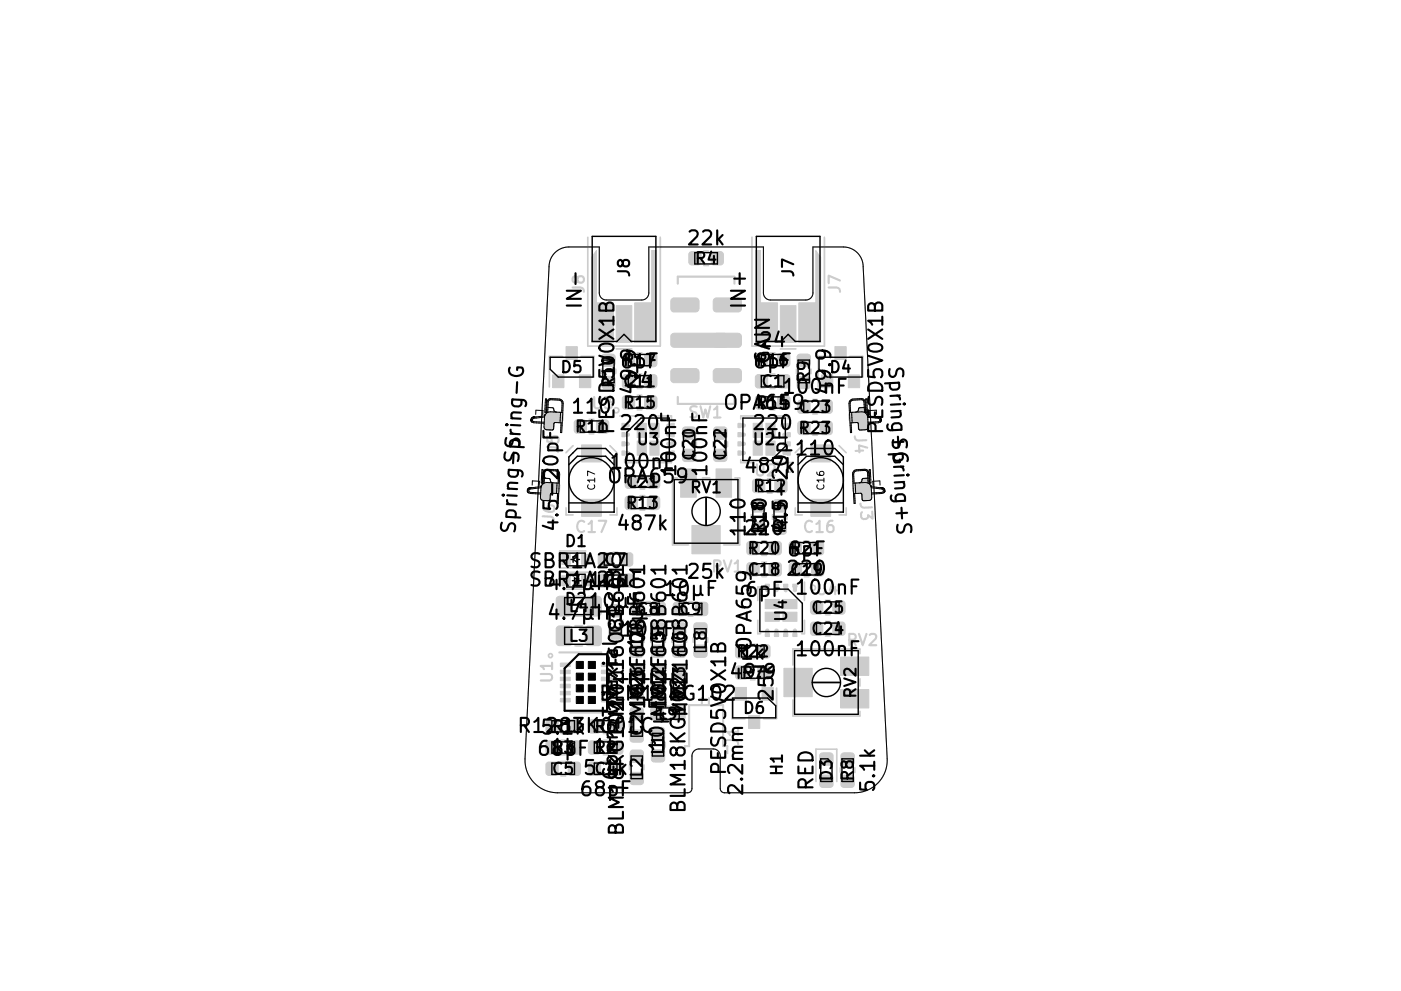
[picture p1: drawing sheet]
<svg xmlns="http://www.w3.org/2000/svg" width="297mm" height="210mm" viewBox="0 0 297 210" stroke-linecap="round" stroke-linejoin="round" font-family="sans-serif">
<defs><g id="words">
<g font-size="4.2">
<text x="146.2" y="52">22k</text>
<text x="123.3" y="64.2" transform="rotate(-90 123.3 64.2)">IN-</text>
<text x="158.1" y="64.7" transform="rotate(-90 158.1 64.7)">IN+</text>
<text x="161.5" y="73.6">24</text>
<text x="163.2" y="77.4" transform="rotate(-90 163.2 77.4)">GAIN</text>
<text x="133.3" y="82.2">24</text>
<text x="134.8" y="82.9" transform="rotate(-90 134.8 82.9)">49.9</text>
<text x="160.1" y="78.1">6pF</text>
<text x="166.8" y="83.5">100nF</text>
<text x="176.2" y="82.9" transform="rotate(-90 176.2 82.9)">49.9</text>
<text x="188.4" y="78.8" transform="rotate(87 188.4 78.8)">Spring+G</text>
<text x="121.9" y="87.7">110</text>
<text x="154" y="86.9">OPA659</text>
<text x="130.2" y="91.4" transform="rotate(-90 130.2 91.4)">PESD5V0X1B</text>
<text x="132.1" y="91.2">220</text>
<text x="160.3" y="91.2">220</text>
<text x="187.2" y="91.4" transform="rotate(-90 187.2 91.4)">PESD5V0X1B</text>
<text x="189.1" y="94" transform="rotate(87 189.1 94)">Spring+S</text>
<text x="130.2" y="99.4">100nF</text>
<text x="143.3" y="100.3" transform="rotate(-90 143.3 100.3)">100nF</text>
<text x="149.9" y="100.3" transform="rotate(-90 149.9 100.3)">100nF</text>
<text x="158.6" y="100.3">487k</text>
<text x="169.3" y="96.6">110</text>
<text x="129.4" y="102.5">OPA659</text>
<text x="109.4" y="111.6" transform="rotate(-87 109.4 111.6)">Spring-Spring-G</text>
<text x="118.4" y="110.4" transform="rotate(-90 118.4 110.4)">4.5-20pF</text>
<text x="131.6" y="112.5">487k</text>
<text x="158" y="113.2" transform="rotate(-90 158 113.2)">110</text>
<text x="167" y="110.4" transform="rotate(-90 167 110.4)">4.5-20pF</text>
<text x="167.3" y="118">6pF</text>
<text x="112.7" y="120.5">SBR1A20</text>
<text x="112.7" y="124.4">SBR1A20</text>
<text x="117" y="125.1">4.7µH</text>
<text x="125.6" y="124.5">10µF</text>
<text x="146.2" y="122.7">25k</text>
<text x="117" y="131.4">4.7µH</text>
<text x="125.6" y="129">10µF</text>
<text x="141.5" y="126.4">10µF</text>
<text x="158.3" y="126.6">6pF</text>
<text x="169.5" y="126.1">100nF</text>
<text x="132.5" y="135">10µF</text>
<text x="136.3" y="136.8" transform="rotate(-90 136.3 136.8)">10µF</text>
<text x="159.3" y="137.5" transform="rotate(-90 159.3 137.5)">OPA659</text>
<text x="157.3" y="139.9">1k</text>
<text x="169.5" y="139.2">100nF</text>
<text x="128.1" y="148.6">BLM18KG102</text>
<text x="132.2" y="149.7" transform="rotate(-90 132.2 149.7)">10µF</text>
<text x="136.7" y="149.7" transform="rotate(-90 136.7 149.7)">10µF</text>
<text x="141.2" y="149.7" transform="rotate(-90 141.2 149.7)">10µF</text>
<text x="164" y="148.3" transform="rotate(-90 164 148.3)">25k</text>
<text x="111.6" y="155.4">R1283K001C</text>
<text x="115.3" y="155.8">5.1k</text>
<text x="145.7" y="150.2" transform="rotate(-90 145.7 150.2)">MMZ1608B601</text>
<text x="114.5" y="160.3">68pF</text>
<text x="117.1" y="159.9">1k</text>
<text x="126.1" y="159.9">1k</text>
<text x="140.8" y="158.7" transform="rotate(-90 140.8 158.7)">10µFMMZ1608B601</text>
<text x="124.3" y="164.4">5.1k</text>
<text x="131" y="164.5" transform="rotate(-90 131 164.5)">Conn_Triaxial</text>
<text x="153.9" y="163.7" transform="rotate(-90 153.9 163.7)">PESD5V0X1B</text>
<text x="157.5" y="167.9" transform="rotate(-90 157.5 167.9)">2.2mm</text>
<text x="172.4" y="167.8" transform="rotate(-90 172.4 167.8)">RED</text>
<text x="185.5" y="167.5" transform="rotate(-90 185.5 167.5)">5.1k</text>
<text x="123.5" y="168.9">68pF</text>
<text x="145.3" y="171.5" transform="rotate(-90 145.3 171.5)">BLM18KG102</text>
</g>
<g font-size="3.3">
<text x="133.5" y="58.6" transform="rotate(-90 133.5 58.6)">J8</text>
<text x="147.6" y="56">R4</text>
<text x="168.3" y="58.6" transform="rotate(-90 168.3 58.6)">J7</text>
<text x="123.9" y="62.1" transform="rotate(-90 123.9 62.1)">J8</text>
<text x="132.5" y="77.6">R17</text>
<text x="160.7" y="77.6">R16</text>
<text x="119.1" y="79.1">D5</text>
<text x="130.2" y="81.9" transform="rotate(-90 130.2 81.9)">R10</text>
<text x="161.7" y="82.1">C1</text>
<text x="171.6" y="80.9" transform="rotate(-90 171.6 80.9)">R9</text>
<text x="176.1" y="79.1">D4</text>
<text x="125.7" y="86.7">U3</text>
<text x="132.5" y="86.6">R15</text>
<text x="145.9" y="88.7">SW1</text>
<text x="160.7" y="86.6">R14</text>
<text x="169.7" y="87.5">C23</text>
<text x="122.3" y="91.7">R11</text>
<text x="135.3" y="94.4">U3</text>
<text x="159.9" y="94.4">U2</text>
<text x="169.7" y="92">R23</text>
<text x="181.1" y="92.5" transform="rotate(87 181.1 92.5)">J4</text>
<text x="118.4" y="96" transform="rotate(-87 118.4 96)">J5</text>
<text x="147.3" y="97.3" transform="rotate(-90 147.3 97.3)">C20</text>
<text x="153.9" y="97.3" transform="rotate(-90 153.9 97.3)">C22</text>
<text x="160.2" y="101">U2</text>
<text x="133.1" y="103.4">C21</text>
<text x="133.1" y="107.9">R13</text>
<text x="146.5" y="104.6">RV1</text>
<text x="160.1" y="104.3">R12</text>
<text x="182.3" y="106.7" transform="rotate(87 182.3 106.7)">J3</text>
<text x="117.5" y="110.7" transform="rotate(-87 117.5 110.7)">J6</text>
<text x="162" y="112.8" transform="rotate(-90 162 112.8)">R18</text>
<text x="166.5" y="112.8" transform="rotate(-90 166.5 112.8)">R19</text>
<text x="120" y="116">D1</text>
<text x="128.4" y="119.9">C7</text>
<text x="158.9" y="117.5">R20</text>
<text x="167.9" y="117.5">R21</text>
<text x="128.4" y="124.4">C6</text>
<text x="151" y="121.4">RV1 C18</text>
<text x="167.9" y="122">C19</text>
<text x="120" y="128.3">D2</text>
<text x="120.8" y="129.8">L4</text>
<text x="135.3" y="130.4">C8</text>
<text x="144.3" y="130.4">C9</text>
<text x="166.8" y="131.6" transform="rotate(-90 166.8 131.6)">U4</text>
<text x="172.4" y="130.1">C25</text>
<text x="173.2" y="126.2">U4</text>
<text x="120.8" y="136.1">L3</text>
<text x="131.7" y="134.1" transform="rotate(-90 131.7 134.1)">C3</text>
<text x="136.2" y="137.7" transform="rotate(-90 136.2 137.7)">L7</text>
<text x="140.7" y="137.7" transform="rotate(-90 140.7 137.7)">L5</text>
<text x="145.2" y="137.7" transform="rotate(-90 145.2 137.7)">L6</text>
<text x="149.7" y="137.7" transform="rotate(-90 149.7 137.7)">L8</text>
<text x="172.4" y="134.6">C24</text>
<text x="179.6" y="137">RV2</text>
<text x="157.5" y="143.9">R7</text>
<text x="136.2" y="147.9" transform="rotate(-90 136.2 147.9)">C26</text>
<text x="140.7" y="147.9" transform="rotate(-90 140.7 147.9)">C12</text>
<text x="145.2" y="147.9" transform="rotate(-90 145.2 147.9)">C13</text>
<text x="181.5" y="148.1" transform="rotate(-90 181.5 148.1)">RV2</text>
<text x="117.3" y="155.3">R1</text>
<text x="126.3" y="155.3">R6</text>
<text x="136.2" y="155.9" transform="rotate(-90 136.2 155.9)">C2</text>
<text x="139.7" y="152.6">L9</text>
<text x="157.8" y="151.4">D6</text>
<text x="117.3" y="159.8">R3</text>
<text x="126.3" y="159.8">R2</text>
<text x="140.7" y="159.9" transform="rotate(-90 140.7 159.9)">L1</text>
<text x="156.6" y="158.1" transform="rotate(-90 156.6 158.1)">J1</text>
<text x="117.3" y="164.3">C5</text>
<text x="126.3" y="164.3">C4</text>
<text x="136.2" y="164.7" transform="rotate(-90 136.2 164.7)">L2</text>
<text x="165.9" y="164.3" transform="rotate(-90 165.9 164.3)">H1</text>
<text x="176.4" y="165.5" transform="rotate(-90 176.4 165.5)">D3</text>
<text x="180.9" y="165.5" transform="rotate(-90 180.9 165.5)">R8</text>
</g>
<g font-size="3.3" fill="#ccc">
<text x="178.2" y="62.1" transform="rotate(-90 178.2 62.1)">J7</text>
<text x="122.3" y="113">C17</text>
<text x="170.6" y="113">C16</text>
<text x="117.2" y="144.7" transform="rotate(-90 117.2 144.7)">U1</text>
</g>
<g font-size="2.1">
<text x="126.2" y="103.8" transform="rotate(-90 126.2 103.8)">C17</text>
<text x="174.8" y="103.8" transform="rotate(-90 174.8 103.8)">C16</text>
</g>
</g></defs>
<path d="M151.2 158.9h-3a1.5 1.5 0 0 0-1.5 1.5v6.9M152.7 160.4v6.9a.9 .9 0 0 0 .9 .9h27.6a6.9 6.9 0 0 0 6.9-7.2l-5.1-104.4a4.2 4.2 0 0 0-4.2-4.2h-6.4v9.7a1.5 1.5 0 0 1-1.5 1.5h-7.5a1.5 1.5 0 0 1-1.5-1.5v-9.7h-24.3v9.7a1.5 1.5 0 0 1-1.5 1.5h-7.5a1.5 1.5 0 0 1-1.5-1.5v-9.7h-6.5a4.2 4.2 0 0 0-4.2 4.2l-5.1 104.4a6.9 6.9 0 0 0 6.9 7.2h27.6" fill="none" stroke="#ccc" stroke-width=".21"/>
<g fill="#ccc" stroke="#ccc" stroke-width=".21">
<path d="M123.3 94.4h4.2v3.6h-4.2z"/>
<path d="M123.3 105.9h4.2v3.6h-4.2z"/>
<path d="M171.9 105.9h4.2v3.6h-4.2z"/>
<path d="M118.8 148.2h2.1v.7h-2.1z"/>
<path d="M118.8 146.7h2.1v.7h-2.1z"/>
<path d="M118.8 145.2h2.1v.7h-2.1z"/>
<path d="M118.8 143.7h2.1v.7h-2.1z"/>
<path d="M118.8 142.2h2.1v.7h-2.1z"/>
<path d="M118.8 140.7h2.1v.7h-2.1z"/>
<path d="M126.5 53.1v11.1h3.6v8.4h-4.7v-18z"/>
<path d="M138.2 53.1h1v19.5h-4.6v-8.4h3.6z"/>
<path d="M130.7 64.8h3.3v7.8h-3.3z"/>
<path d="M160.2 53.1h1.1v11.1h3.6v8.4h-4.7z"/>
<path d="M173 53.1l1 1.5v18h-4.6v-8.4h3.6z"/>
<path d="M165.5 64.8h3.3v7.8h-3.3z"/>
<path d="M178.2 139.4h6v3.9h-6z"/>
<path d="M166.2 141.8h6v6h-6z"/>
<path d="M178.2 146.3h6v3.9h-6z"/>
<path d="M144.3 99.5h3.3v6h-3.3z"/>
<path d="M146.7 111.5h6v6h-6z"/>
<path d="M151.8 99.5h3.3v6h-3.3z"/>
<path d="M142.4 78.4l.6-.2h4.5a.75 .75 0 0 1 .7 .7v1.5a.75 .75 0 0 1-.7 .8h-4.5a.75 .75 0 0 1-.8-.8v-1.5z"/>
<path d="M142.4 70.9l.6-.2h10.5a.75 .75 0 0 1 .7 .7v1.5a.75 .75 0 0 1-.7 .8h-10.5a.75 .75 0 0 1-.8-.8v-1.5z"/>
<path d="M142.4 63.4l.6-.2h4.5a.75 .75 0 0 1 .7 .7v1.5a.75 .75 0 0 1-.7 .8h-4.5a.75 .75 0 0 1-.8-.8v-1.5z"/>
<path d="M151.4 78.4l.6-.2h4.5a.75 .75 0 0 1 .7 .7v1.5a.75 .75 0 0 1-.7 .8h-4.5a.75 .75 0 0 1-.8-.8v-1.5z"/>
<path d="M151.4 70.9l.6-.2h4.5a.75 .75 0 0 1 .7 .7v1.5a.75 .75 0 0 1-.7 .8h-4.5a.75 .75 0 0 1-.8-.8v-1.5z"/>
<path d="M151.4 63.4l.6-.2h4.5a.75 .75 0 0 1 .7 .7v1.5a.75 .75 0 0 1-.7 .8h-4.5a.75 .75 0 0 1-.8-.8v-1.5z"/>
<path d="M178.5 159.9l.4-.2h1.6a.66 .66 0 0 1 .6 .7v1.3a.66 .66 0 0 1-.6 .6h-1.6a.66 .66 0 0 1-.6-.6v-1.4z"/>
<path d="M178.5 164.6l.4-.1 1.6-.1a.66 .66 0 0 1 .6 .7v1.3a.66 .66 0 0 1-.6 .7h-1.6a.66 .66 0 0 1-.6-.7v-1.4z"/>
<path d="M156.1 141.5l.4-.2h1.4a.66 .66 0 0 1 .7 .6v1.6a.66 .66 0 0 1-.7 .6h-1.3a.66 .66 0 0 1-.7-.6v-1.6z"/>
<path d="M146.2 53.6l.4-.2h1.4a.66 .66 0 0 1 .7 .6v1.6a.66 .66 0 0 1-.7 .6h-1.3a.66 .66 0 0 1-.7-.6v-1.6z"/>
<path d="M151 53.6l.4-.2h1.3a.66 .66 0 0 1 .7 .6v1.6a.66 .66 0 0 1-.7 .6h-1.3a.66 .66 0 0 1-.6-.6v-1.6z"/>
<path d="M158.7 151.8h2.4v2.7h-2.4z"/>
<path d="M155.9 145.8h2.4v2.7h-2.4z"/>
<path d="M120 73.5h2.4v2.7h-2.4z"/>
<path d="M122.9 79.5h2.4v2.7h-2.4z"/>
<path d="M117.2 79.5h2.4v2.7h-2.4z"/>
<path d="M177 73.5h2.4v2.7h-2.4z"/>
<path d="M179.9 79.5h2.4v2.7h-2.4z"/>
<path d="M174 164.6l.4-.1 1.6-.1a.66 .66 0 0 1 .6 .7v1.3a.66 .66 0 0 1-.6 .7h-1.6a.66 .66 0 0 1-.6-.7v-1.4z"/>
<path d="M174 159.9l.4-.2h1.6a.66 .66 0 0 1 .6 .7v1.3a.66 .66 0 0 1-.6 .6h-1.6a.66 .66 0 0 1-.6-.6v-1.4z"/>
<path d="M118.1 126.7l.5-.2h2a.75 .75 0 0 1 .8 .7v2.7a.75 .75 0 0 1-.8 .8h-1.9a.75 .75 0 0 1-.8-.8v-2.7z"/>
<path d="M124.3 126.7l.4-.2h2.1a.75 .75 0 0 1 .7 .7v2.7a.75 .75 0 0 1-.7 .8h-2a.75 .75 0 0 1-.7-.8v-2.7z"/>
<path d="M118.1 133l.5-.2h2a.75 .75 0 0 1 .8 .7v2.7a.75 .75 0 0 1-.8 .8h-1.9a.75 .75 0 0 1-.8-.8v-2.7z"/>
<path d="M124.3 133l.4-.2h2.1a.75 .75 0 0 1 .7 .7v2.7a.75 .75 0 0 1-.7 .8h-2a.75 .75 0 0 1-.7-.8v-2.7z"/>
<path d="M182.3 90.7l1.3-.1 .1 .5-1.3 .2z"/>
<path d="M182.2 89.1l1.3-.1 .2 .4-1.4 .2z"/>
<path d="M180 87.8l.6 .1-.1 1.3h-.4z"/>
<path d="M182.1 86.6l1.1-.2 .3 .2 .1 1.6-.2 .2-.9 .2-.3-.2-.2-1.5z"/>
<path d="M180.2 87.6l.3-.1 3-.2 .4 .4v1.4l-.4 .3-3.1 .1-.4-.4v-1.1z"/>
<path d="M182 87.5l1.4-.2 .4 .3 .2 3.1-.3 .5-1.3 .1-.4-.3-.2-3.1z"/>
<path d="M182.9 104.1l1.4-.1 .1 .4-1.4 .2z"/>
<path d="M180.8 102.8l.5 .1v1.3h-.5z"/>
<path d="M182.9 101.6l1-.2 .3 .2 .1 1.6-.1 .2-1 .2-.3-.2z"/>
<path d="M180.9 102.6l.3-.1 3.1-.2 .3 .4 .1 1.4-.5 .3-3.1 .1-.3-.4-.1-1.1z"/>
<path d="M182.7 102.5l1.4-.2 .5 .3 .2 3.1-.3 .5-1.4 .1-.4-.3-.2-3.1z"/>
<path d="M118.9 87.8l.5 .1-.1 1.4-.5-.2z"/>
<path d="M115.7 90.6l1.4 .1 .1 .5h-1.4z"/>
<path d="M115.7 87.5l.3-.2 1.2 .1 .4 .3-.1 3.1-.4 .4h-1.3l-.4-.3 .1-3.1z"/>
<path d="M115.7 87.5l.4-.2 3 .2 .3 .4-.1 1.4-.4 .3-3.1-.2-.3-.5z"/>
<path d="M136.9 79.7l.4-.2h1.3a.66 .66 0 0 1 .7 .6v1.6a.66 .66 0 0 1-.7 .6h-1.3a.66 .66 0 0 1-.6-.6v-1.6z"/>
<path d="M160.3 79.7l.4-.2h1.4a.66 .66 0 0 1 .7 .6v1.6a.66 .66 0 0 1-.7 .6h-1.3a.66 .66 0 0 1-.7-.6v-1.6z"/>
<path d="M165.1 79.7l.4-.2h1.3a.66 .66 0 0 1 .7 .6v1.6a.66 .66 0 0 1-.7 .6h-1.3a.66 .66 0 0 1-.6-.6v-1.6z"/>
<path d="M147.3 137l.4-.1 1.6-.1a.66 .66 0 0 1 .6 .7v1.3a.66 .66 0 0 1-.6 .7h-1.6a.66 .66 0 0 1-.6-.7v-1.4z"/>
<path d="M147.3 132.3l.4-.2h1.6a.66 .66 0 0 1 .6 .7v1.3a.66 .66 0 0 1-.6 .6h-1.6a.66 .66 0 0 1-.6-.6v-1.4z"/>
<path d="M133.8 137l.4-.1 1.6-.1a.66 .66 0 0 1 .6 .7v1.3a.66 .66 0 0 1-.6 .7h-1.6a.66 .66 0 0 1-.6-.7v-1.4z"/>
<path d="M138.3 159.2l.4-.1 1.6-.1a.66 .66 0 0 1 .6 .7v1.3a.66 .66 0 0 1-.6 .7h-1.6a.66 .66 0 0 1-.6-.7v-1.4z"/>
<path d="M164.2 134.4h.9v.6h-.9z"/>
<path d="M162.2 134.4h.9v.6h-.9z"/>
<path d="M168.1 123.9h.9v.6h-.9z"/>
<path d="M162.2 129.9h3v1.9h-3z"/>
<path d="M162.2 127.2h3v1.9h-3z"/>
<path d="M166 129.9h3v1.9h-3z"/>
<path d="M166 127.2h3v1.9h-3z"/>
<path d="M168.1 134.4h.9v.6h-.9z"/>
<path d="M166.1 134.4h.9v.6h-.9z"/>
<path d="M137.8 93.6h1.9v3h-1.9z"/>
<path d="M135.1 93.6h1.9v3h-1.9z"/>
<path d="M137.8 89.8h1.9v3h-1.9z"/>
<path d="M135.1 89.8h1.9v3h-1.9z"/>
<path d="M131.9 93.7h.6v.9h-.6z"/>
<path d="M156.5 91.8h.6v.9h-.6z"/>
<path d="M156.5 89.8h.6v.9h-.6z"/>
<path d="M159.7 89.8h1.9v3h-1.9z"/>
<path d="M162.4 89.8h1.9v3h-1.9z"/>
<path d="M159.7 93.6h1.9v3h-1.9z"/>
<path d="M162.4 93.6h1.9v3h-1.9z"/>
<path d="M156.5 95.7h.6v.9h-.6z"/>
<path d="M156.5 93.7h.6v.9h-.6z"/>
<path d="M156.1 137l.4-.2h1.4a.66 .66 0 0 1 .7 .6v1.6a.66 .66 0 0 1-.7 .6h-1.3a.66 .66 0 0 1-.7-.6v-1.6z"/>
<path d="M169.2 75.3l.4-.2h1.6a.66 .66 0 0 1 .6 .7v1.3a.66 .66 0 0 1-.6 .6h-1.6a.66 .66 0 0 1-.6-.6v-1.4z"/>
<path d="M124.9 157.4l.4-.2h1.4a.66 .66 0 0 1 .7 .6v1.6a.66 .66 0 0 1-.7 .6h-1.3a.66 .66 0 0 1-.7-.6v-1.6z"/>
<path d="M133.8 164l.4-.1 1.6-.1a.66 .66 0 0 1 .6 .7v1.3a.66 .66 0 0 1-.6 .7h-1.6a.66 .66 0 0 1-.6-.7v-1.4z"/>
<path d="M133.8 159.3l.4-.2h1.6a.66 .66 0 0 1 .6 .7v1.3a.66 .66 0 0 1-.6 .6h-1.6a.66 .66 0 0 1-.6-.6v-1.4z"/>
<path d="M147.7 128l.4-.2h1.3a.66 .66 0 0 1 .7 .6v1.6a.66 .66 0 0 1-.7 .6h-1.3a.66 .66 0 0 1-.6-.6v-1.6z"/>
<path d="M131.8 117.5l.4-.2h1.3a.66 .66 0 0 1 .7 .6v1.6a.66 .66 0 0 1-.7 .6h-1.3a.66 .66 0 0 1-.6-.6v-1.6z"/>
<path d="M115.9 161.9l.4-.2h1.4a.66 .66 0 0 1 .7 .6v1.6a.66 .66 0 0 1-.7 .6h-1.3a.66 .66 0 0 1-.7-.6v-1.6z"/>
<path d="M120.7 161.9l.4-.2h1.3a.66 .66 0 0 1 .7 .6v1.6a.66 .66 0 0 1-.7 .6h-1.3a.66 .66 0 0 1-.6-.6v-1.6z"/>
<path d="M129.3 133.2l.4-.2h1.6a.66 .66 0 0 1 .6 .6v1.4a.66 .66 0 0 1-.6 .6h-1.6a.66 .66 0 0 1-.6-.6v-1.4z"/>
<path d="M133.8 150.3l.4-.2h1.6a.66 .66 0 0 1 .6 .7v1.3a.66 .66 0 0 1-.6 .6h-1.6a.66 .66 0 0 1-.6-.6v-1.4z"/>
<path d="M133.8 155l.4-.1 1.6-.1a.66 .66 0 0 1 .6 .7v1.3a.66 .66 0 0 1-.6 .7h-1.6a.66 .66 0 0 1-.6-.7v-1.4z"/>
</g>
<path d="M122.2 147.8h1.5v1.5h-1.5zM122.2 145.3h1.5v1.5h-1.5zM122.2 142.8h1.5v1.5h-1.5zM122.2 140.3h1.5v1.5h-1.5zM124.7 147.8h1.5v1.5h-1.5zM124.7 145.3h1.5v1.5h-1.5zM124.7 142.8h1.5v1.5h-1.5zM124.7 140.3h1.5v1.5h-1.5z" fill="#000" stroke="#000" stroke-width=".21"/>
<path d="M132.4 94.2h.7M157 94.2h.7M157 96.1h.7M157 92.2h.7M157 90.3h.7M162.7 133.8v.7M164.6 133.8v.7M166.6 133.8v.7M168.5 133.8v.7" fill="none" stroke="#ccc" stroke-width=".9"/>
<g fill="none" stroke="#ccc" stroke-width=".36">
<path d="M124.6 50.3v23.1h15.4v-23.1M159.4 50.3v23.1h15.4v-23.1M119.3 75.6h-2.8v6.5M123.2 75.6h2.7M180.2 75.6h2.7M121.5 94.5l-1.5 1.5M129.3 94.5l1.5 1.5M157.1 88.2v.6M157.1 97.5v.6h2.8M177.9 94.5l1.5 1.5M120 109.2h1.5M130.8 107.7v1.5h-1.5"/>
<path d="M142.6 101.4v14.2h3.4M155.8 101.4h1v14.2h-3.4M168.6 109.2h1.5M179.4 107.7v1.5h-1.5M160.7 134.4h.6M170.6 131.6v2.8h-.6M182.3 137.7h-14.2v3.4M155.2 152.5h2.8M164.6 146v6.5h-2.7M168.1 148.5v3.4h14.2v-1M173 165.8v-6.9h4.4v6.9"/>
<circle cx="116.7" cy="139.1" r=".42"/>
</g>
<path d="M155.7 58.7h-12v1.5M116 87l.1-1.8 .3-.4 .5-.2 1.8 .1 .4 .4 .2 .4-.1 1.7M119 89.9l-.1 1.8M143.7 84.2v1.5h12M180.4 89.9l.1 1.8M183 84.8l-.5-.2-1.8 .1-.4 .4-.1 .4v1.7M181.1 104.9l.1 1.8M184.1 101.1l-.1-.9-.3-.4-.4-.2-1.8 .1-.5 .4-.1 .4 .1 1.7M118.6 138.4h8.9M146.1 158.3v-8.7h7.2v8.7" fill="none" stroke="#ccc" stroke-width=".45"/>
<g fill="none" stroke="#000" stroke-width=".21">
<path d="M112.8 89.5l.4 .2 2.2 .1M112.9 89.4l2.5 .2M113.1 88.4l.2 .1M113.2 88.5h-.1M113.3 88.5h-.1M113.3 88.5h.1M113.4 88.5h.1M113.4 88.5h-.2M113.5 88.5h-.1M113.6 87.9v-.9l1.5 .1v.9M115.4 88.5l-.1 2.1a.59 .59 0 0 0 .6 .6M115.4 88.5l-2.5 .4"/>
<path d="M115.5 88.2h.1M115.5 88.2l-2.4 .3M115.6 87.9l-.1 .3M115.7 87.5l.2-2.8h-.2l-.2 2.8h.4M115.8 86.9l.1 .4M115.8 86.4h.1M115.9 87.7l.1-2.4a.73 .73 0 0 1 .8-.7l1.8 .1a.9 .9 0 0 1 .8 .9l-.3 6.2M116.2 86.5h1l.2 .3a.59 .59 0 0 0 .6 .6M118.9 87.5l-.2 2.2M119 89.7l-.1 1.6M119.1 87.5l.1-1.4a.84 .84 0 0 0-.6-1.2l-1.8-.1-.4 .1-.2 .4-.1 2.2M119.2 89.7h-1.7l-.2 1.5"/>
<path d="M119.3 87.5l-2.6-.1a1.18 1.18 0 0 0-1.3 1.1M180.2 89.7h1.6l.2 .2 .1 1.2 .1 .1h.7M180.4 89.7l.1 1.6M180.6 87.5l.1 2.2M182.7 87.4l-2.6 .1M182.8 86.5h-.6l-.2 .3a.59 .59 0 0 1-.5 .6M182.9 84.8l-2.1 .1a.66 .66 0 0 0-.6 .7l.1 1.9M182.9 84.6l-2.1 .1a.9 .9 0 0 0-.8 .9l.3 6.2M112.9 102l1.5 .1M113 104.7l1.1 .1M113 104.5l1.1 .1M114.1 103.6l-1.1 .1"/>
<path d="M114.1 103.3l-1.1 .2M180.9 102.5l2.6-.1a1.18 1.18 0 0 1 1.2 1.1M181 104.7h1.5l.2 .2 .1 .8M181.1 102.5l-.1-1.4a.84 .84 0 0 1 .6-1.2l1.8-.1 .4 .1 .1 .4 .1 2.2M181.2 104.7v1M181.3 102.5l.1 2.2M184 101.5h-1.1l-.1 .3a.59 .59 0 0 1-.6 .6M184.3 102.7l-.1-2.4a.73 .73 0 0 0-.8-.7l-1.8 .1a.9 .9 0 0 0-.8 .9l.3 6.2M184.3 101.4h-.1M184.4 101.9l-.1 .4M184.4 102.5l-.1-2.8h.2l.2 2.8h-.4M184.5 102.9l.2 .3"/>
<path d="M184.7 103.2l2.2 .3M184.7 103.2h.1M184.7 103.5l2.3 .3M184.7 103.5l.1 2.1M186.6 102.9l-.1-.9-1.5 .1 .1 .9M186.7 103.5h.1M186.8 103.5h-.1M186.8 103.5h.1M186.9 103.5h-.1M187 104.5l-2.2 .1M187 104.7l-2.2 .1M187 103.4l-.1 .1"/>
<path d="M151.2 158.9h-3a1.5 1.5 0 0 0-1.5 1.5v6.9M152.7 160.4v6.9a.9 .9 0 0 0 .9 .9h27.6a6.9 6.9 0 0 0 6.9-7.2l-5.1-104.4a4.2 4.2 0 0 0-4.2-4.2h-6.4v9.7a1.5 1.5 0 0 1-1.5 1.5h-7.5a1.5 1.5 0 0 1-1.5-1.5v-9.7h-24.3v9.7a1.5 1.5 0 0 1-1.5 1.5h-7.5a1.5 1.5 0 0 1-1.5-1.5v-9.7h-6.5a4.2 4.2 0 0 0-4.2 4.2l-5.1 104.4a6.9 6.9 0 0 0 6.9 7.2h27.6"/>
</g>
<g fill="none" stroke="#000" stroke-width=".3">
<path d="M125.6 50.1h13.5v22.3h-5.3l-1.5-1.5-1.5 1.5h-5.2zM125.8 75.8h-9.2v2.5l1.8 1.7h7.3M167.1 70.9l1.5 1.5h5.3v-22.3h-13.5v22.3M173.6 75.8h9.2M175.4 80h7.3M129.3 96l-.9-.9h-6l-1.8 1.8v11.7M129.3 97.7l-.9-.9h-6l-1.8 1.8M130.2 96.9v11.7h-9.6M135.9 88.7h6v9h-9v-6M166.5 94.7v-6h-9v9M169.2 96.9v11.7M170.1 97.7l-.9 .9"/>
<path d="M177 95.1l1.8 1.8v11.7h-9.6M177 96.8l1.8 1.8M120.6 106.7h9.6M143 101.7h13.5v13.5h-13.5zM149.7 105.5v6M169.2 106.7h9.6M119.7 126.8v3.6M119.7 133.1v3.6h6v-3.6M161.1 125h6l3 3v6h-9zM168.5 138h13.5v13.5h-13.5zM155.4 148.1h7.4l1.7 1.6v2.6h-9.2M172.2 144.8h6"/>
<circle cx="125.4" cy="101.9" r="4.8"/>
<circle cx="149.7" cy="108.5" r="3"/>
<circle cx="174" cy="101.9" r="4.8"/>
<circle cx="175.2" cy="144.8" r="3"/>
</g>
<g fill="none" stroke="#000" stroke-width=".45">
<path d="M132.9 78.7l.6 .5v.6l-.6 .6h-.7l-.4-.3-.1-.9 .2-.4a1.98 1.98 0 0 1 2.8 .7v.6M163.8 91.4v1.4h3M165.2 91.8v1M117.2 110.4v1.9l-2.1-.8M158.3 110.7l.4-.3h.7a.81 .81 0 0 1 .5 1.3l-1.7 1.7h1.8M122.7 138.8h6v12h-9v-9zM129.2 134.9a1.99 1.99 0 0 1 2.9 .3 .77 .77 0 0 1-.6 .8 1.76 1.76 0 0 1-2.4-.6zM133.6 137.6a1.19 1.19 0 0 0 1.3 1.4h1.1l.4-.3 .2-.8-.3-.5-1-.1-.4 .3-.2 .8 .6 .6M136.6 120v1.7M141.1 120v1.7M136.6 149.4h-3l2.1 1-2.1 1h3M155.9 140.7l-.7 2.1h1.8"/>
<path d="M130.5 175.7a.8 .8 0 0 1 .7-.8 .8 .8 0 0 1 .9 .6v1.2h-3v-1a.73 .73 0 0 1 .7-.6 .73 .73 0 0 1 .7 .6v1M132.1 172.2v1.5h-3M132.1 169.2h-3l2.1 1-2.1 1h3"/>
</g>
<use href="#words"/>
</svg>
